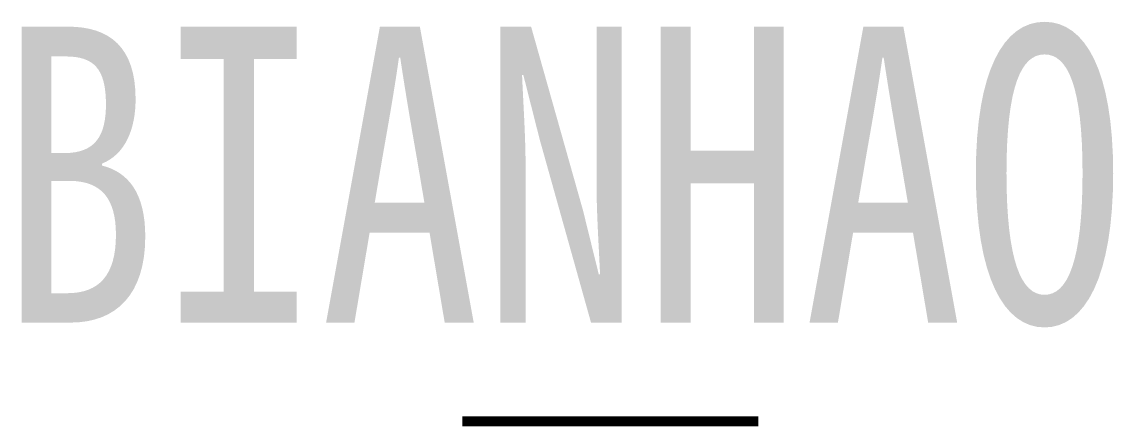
# Model space of a CAD drawing. Header units: inches. Extents: x -5.5 to 5.6, y 0.9 to 5.
import ezdxf
from ezdxf.enums import TextEntityAlignment as Align

# ---------------------------------------------------------------- set-up
doc = ezdxf.new("R2010")
doc.units = ezdxf.units.IN
doc.header["$MEASUREMENT"] = 0
doc.styles.add('HZ', font='', dxfattribs={"width": 0.8})
doc.styles.get('HZ').set_extended_font_data('SimSun')

msp = doc.modelspace()

# ---------------------------------------------------------------- linework, layer by layer
at = {"color": 7, "const_width": 0.1}
msp.add_lwpolyline([(-1, 1), (2, 1)], dxfattribs=at)

# ---------------------------------------------------------------- texts
at = {"style": 'HZ', "width": 0.8}
msp.add_attdef('BIANHAO', text='12', height=3, dxfattribs=at).set_placement((0, 3.5), align=Align.MIDDLE_CENTER)

doc.saveas('drawing.dxf')
